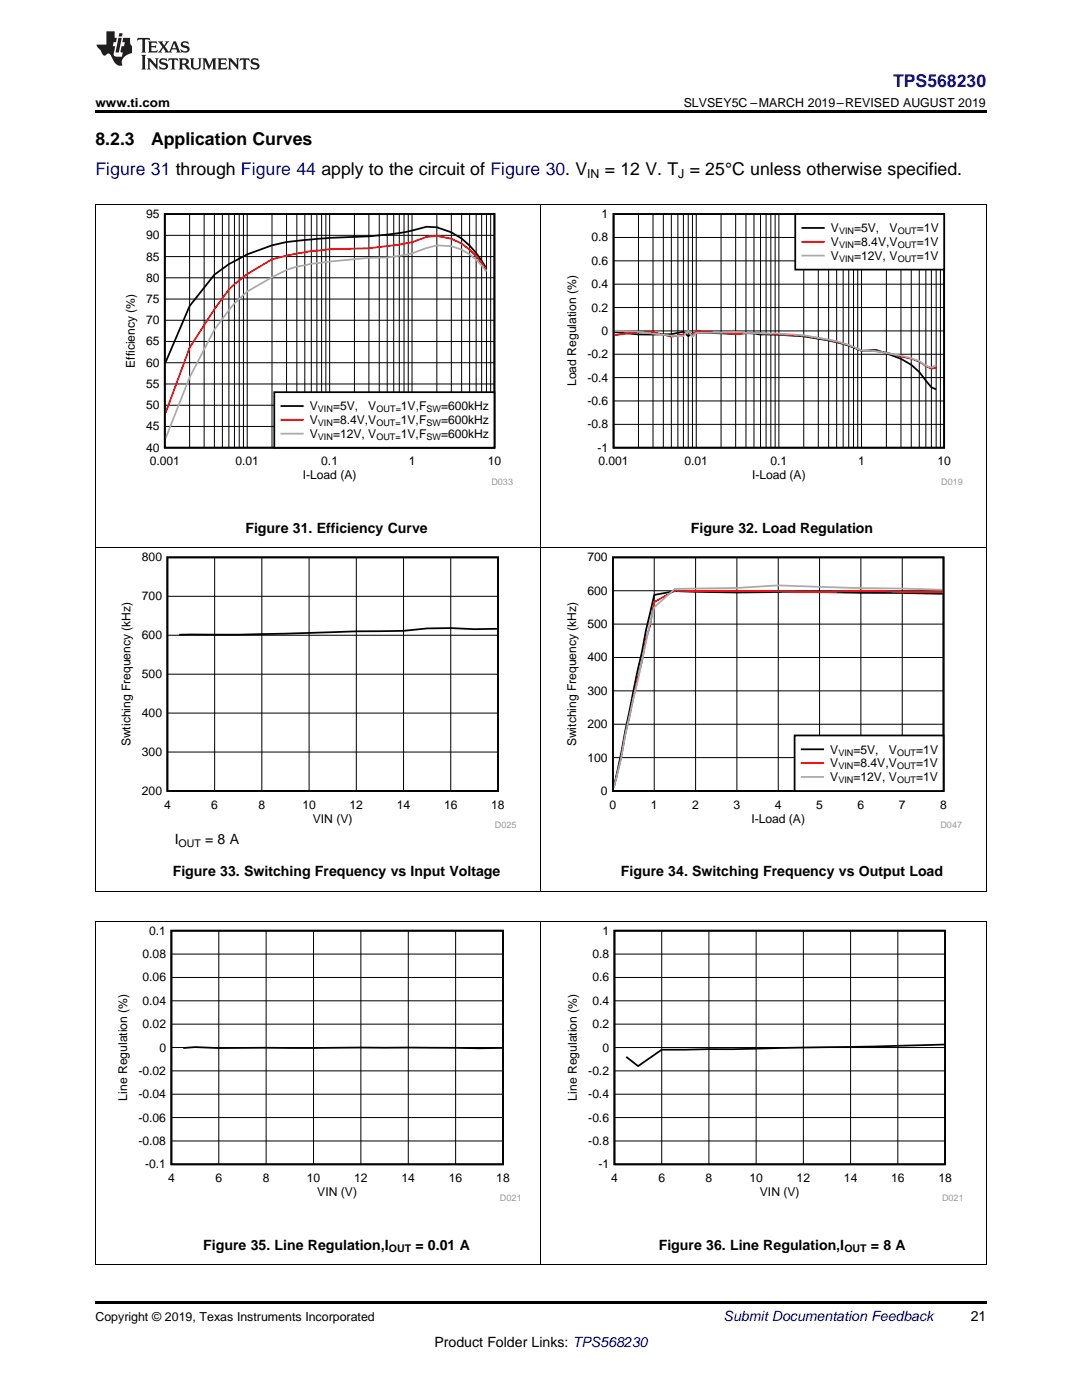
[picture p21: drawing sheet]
<svg xmlns="http://www.w3.org/2000/svg" width="216mm" height="279mm" viewBox="0 0 216 279" stroke-linecap="round" stroke-linejoin="round" font-family="sans-serif">
<defs><g id="words">
<g font-size="3.5" fill="#00f">
<text x="178.2" y="17.3">TPS568230</text>
<text x="19" y="34.9">Figure 31 through Figure 44 apply to the circuit of Figure 30. V</text>
</g>
<g font-size="3.5">
<text x="19" y="28.9">8.2.3</text>
<text x="30.1" y="28.9">Application Curves</text>
<text x="120.7" y="34.9">= 12 V. T = 25°C unless otherwise specified.</text>
</g>
<g font-size="2.8">
<text x="49" y="106.4">Figure 31. Efficiency Curve</text>
<text x="137.9" y="106.4">Figure 32. Load Regulation</text>
<text x="34.9" y="168.5">I</text>
<text x="40.9" y="168.5">= 8 A</text>
<text x="34.5" y="174.9">Figure 33. Switching Frequency vs Input Voltage</text>
<text x="123.9" y="174.9">Figure 34. Switching Frequency vs Output Load</text>
<text x="40.6" y="249.4">Figure 35. Line Regulation,I</text>
<text x="82.9" y="249.4">= 0.01 A</text>
<text x="131.4" y="249.4">Figure 36. Line Regulation,I</text>
<text x="173.8" y="249.4">= 8 A</text>
<text x="193.7" y="263.6">21</text>
<text x="86.7" y="268.9">Product Folder Links: TPS568230</text>
</g>
<text font-size="2.8" fill="#0000c8" x="144.4" y="263.6">Submit Documentation Feedback</text>
<g font-size="2.5">
<text x="19" y="21.4">www.ti.com</text>
<text x="136.4" y="21.4">SLVSEY5C –MARCH 2019–REVISED AUGUST 2019</text>
<text x="117.2" y="35.6">IN</text>
<text x="135.3" y="35.6">J</text>
<text x="19" y="263.6">Copyright © 2019, Texas Instruments Incorporated</text>
</g>
<g font-size="2.4">
<text x="29.1" y="47.8">90</text>
<text x="29.1" y="43.5">95</text>
<text x="120" y="43.5">1</text>
<text x="165.8" y="46.4">V</text>
<text x="170.4" y="46.4">=5V,</text>
<text x="177.5" y="46.4">V</text>
<text x="183" y="46.4">=1V</text>
<text x="29.1" y="52">85</text>
<text x="118" y="52.9">0.6</text>
<text x="118" y="48.2">0.8</text>
<text x="165.8" y="49.1">V</text>
<text x="165.8" y="51.9">V</text>
<text x="170.4" y="49.1">=8.4V,V</text>
<text x="170.4" y="51.9">=12V, V</text>
<text x="182.9" y="49.1">=1V</text>
<text x="182.9" y="51.9">=1V</text>
<text x="29.1" y="56.2">80</text>
<text x="118" y="57.5">0.4</text>
<text x="29.1" y="64.7">70</text>
<text x="29.1" y="60.5">75</text>
<text x="118" y="62.2">0.2</text>
<text x="29.1" y="69">65</text>
<text x="117.2" y="71.5">-0.2</text>
<text x="120" y="66.8">0</text>
<text x="26.9" y="73.4" transform="rotate(-90 26.9 73.4)">Efficiency (%)</text>
<text x="29.1" y="77.4">55</text>
<text x="29.1" y="73.2">60</text>
<text x="115" y="77" transform="rotate(-90 115 77)">Load Regulation (%)</text>
<text x="117.2" y="76.2">-0.4</text>
<text x="29.1" y="81.7">50</text>
<text x="61.8" y="81.9">V</text>
<text x="66.5" y="81.9">=5V,</text>
<text x="73.5" y="81.9">V</text>
<text x="80" y="81.9">1V,F</text>
<text x="88" y="81.9">=600kHz</text>
<text x="117.2" y="80.8">-0.6</text>
<text x="29.1" y="85.9">45</text>
<text x="61.8" y="84.7">V</text>
<text x="61.8" y="87.4">V</text>
<text x="66.5" y="84.7">=8.4V,V</text>
<text x="66.5" y="87.4">=12V, V</text>
<text x="80" y="84.7">1V,F</text>
<text x="80" y="87.4">1V,F</text>
<text x="88" y="84.7">=600kHz</text>
<text x="88" y="87.4">=600kHz</text>
<text x="117.2" y="85.5">-0.8</text>
<text x="29.1" y="90.1">40</text>
<text x="29.9" y="92.9">0.001</text>
<text x="47" y="92.9">0.01</text>
<text x="60.4" y="95.7">I-Load (A)</text>
<text x="64.1" y="92.9">0.1</text>
<text x="81.6" y="92.9">1</text>
<text x="97.3" y="92.9">10</text>
<text x="119.2" y="90.1">-1</text>
<text x="119.4" y="92.9">0.001</text>
<text x="136.6" y="92.9">0.01</text>
<text x="150.1" y="95.7">I-Load (A)</text>
<text x="153.8" y="92.9">0.1</text>
<text x="171.2" y="92.9">1</text>
<text x="187.1" y="92.9">10</text>
<text x="28.3" y="112">800</text>
<text x="117.2" y="112">700</text>
<text x="28.3" y="119.8">700</text>
<text x="117.2" y="118.7">600</text>
<text x="117.2" y="125.3">500</text>
<text x="28.3" y="127.6">600</text>
<text x="28.3" y="135.3">500</text>
<text x="117.2" y="132">400</text>
<text x="28.3" y="143.1">400</text>
<text x="117.2" y="138.7">300</text>
<text x="26.1" y="149" transform="rotate(-90 26.1 149)">Swtiching Frequency (kHz)</text>
<text x="115" y="149" transform="rotate(-90 115 149)">Switching Frequency (kHz)</text>
<text x="117.2" y="145.3">200</text>
<text x="28.3" y="150.9">300</text>
<text x="117.2" y="152">100</text>
<text x="165.7" y="150.4">V</text>
<text x="165.7" y="153.2">V</text>
<text x="165.7" y="155.9">V</text>
<text x="170.3" y="150.4">=5V,</text>
<text x="170.3" y="153.2">=8.4V,V</text>
<text x="170.3" y="155.9">=12V, V</text>
<text x="177.4" y="150.4">V</text>
<text x="182.8" y="153.2">=1V</text>
<text x="182.8" y="155.9">=1V</text>
<text x="182.8" y="150.4">=1V</text>
<text x="28.3" y="158.7">200</text>
<text x="32.7" y="161.4">4</text>
<text x="42.2" y="161.4">6</text>
<text x="51.6" y="161.4">8</text>
<text x="60.3" y="161.4">10</text>
<text x="69.8" y="161.4">12</text>
<text x="79.2" y="161.4">14</text>
<text x="88.6" y="161.4">16</text>
<text x="98" y="161.4">18</text>
<text x="119.9" y="158.7">0</text>
<text x="121.6" y="161.4">0</text>
<text x="129.9" y="161.4">1</text>
<text x="138.1" y="161.4">2</text>
<text x="146.4" y="161.4">3</text>
<text x="154.6" y="161.4">4</text>
<text x="162.9" y="161.4">5</text>
<text x="171.1" y="161.4">6</text>
<text x="179.4" y="161.4">7</text>
<text x="187.6" y="161.4">8</text>
<text x="62.4" y="164.2">VIN (V)</text>
<text x="149.9" y="164.2">I-Load (A)</text>
<text x="28.4" y="191.2">0.08</text>
<text x="29.8" y="186.5">0.1</text>
<text x="118.2" y="191.2">0.8</text>
<text x="120.2" y="186.5">1</text>
<text x="28.4" y="195.9">0.06</text>
<text x="118.2" y="195.9">0.6</text>
<text x="28.4" y="200.5">0.04</text>
<text x="118.2" y="200.5">0.4</text>
<text x="28.4" y="205.2">0.02</text>
<text x="31.8" y="209.9">0</text>
<text x="118.2" y="205.2">0.2</text>
<text x="120.2" y="209.9">0</text>
<text x="27.6" y="214.5">-0.02</text>
<text x="117.4" y="214.5">-0.2</text>
<text x="25.3" y="219.6" transform="rotate(-90 25.3 219.6)">Line Regulation (%)</text>
<text x="27.6" y="219.2">-0.04</text>
<text x="115.1" y="219.6" transform="rotate(-90 115.1 219.6)">Line Regulation (%)</text>
<text x="117.4" y="219.2">-0.4</text>
<text x="27.6" y="223.8">-0.06</text>
<text x="117.4" y="223.8">-0.6</text>
<text x="27.6" y="228.5">-0.08</text>
<text x="29" y="233.2">-0.1</text>
<text x="117.4" y="228.5">-0.8</text>
<text x="119.4" y="233.2">-1</text>
<text x="33.5" y="235.9">4</text>
<text x="43" y="235.9">6</text>
<text x="52.4" y="235.9">8</text>
<text x="61.2" y="235.9">10</text>
<text x="63.3" y="238.7">VIN (V)</text>
<text x="70.7" y="235.9">12</text>
<text x="80.1" y="235.9">14</text>
<text x="89.6" y="235.9">16</text>
<text x="99" y="235.9">18</text>
<text x="121.9" y="235.9">4</text>
<text x="131.4" y="235.9">6</text>
<text x="140.8" y="235.9">8</text>
<text x="149.5" y="235.9">10</text>
<text x="151.6" y="238.7">VIN (V)</text>
<text x="159" y="235.9">12</text>
<text x="168.4" y="235.9">14</text>
<text x="177.8" y="235.9">16</text>
<text x="187.2" y="235.9">18</text>
</g>
<g font-size="2.1">
<text x="35.6" y="169.1">OUT</text>
<text x="77.6" y="249.9">OUT</text>
<text x="168.5" y="249.9">OUT</text>
</g>
<g font-size="1.8">
<text x="167.4" y="46.8">VIN</text>
<text x="179.1" y="46.8">OUT</text>
<text x="167.4" y="49.5">VIN</text>
<text x="167.4" y="52.3">VIN</text>
<text x="179.1" y="49.5">OUT</text>
<text x="179.1" y="52.3">OUT</text>
<text x="63.4" y="82.3">VIN</text>
<text x="75.1" y="82.3">OUT=</text>
<text x="85.1" y="82.3">SW</text>
<text x="63.4" y="85.1">VIN</text>
<text x="63.4" y="87.8">VIN</text>
<text x="75.1" y="85.1">OUT=</text>
<text x="75.1" y="87.8">OUT=</text>
<text x="85.1" y="85.1">SW</text>
<text x="85.1" y="87.8">SW</text>
<text x="167.3" y="150.8">VIN</text>
<text x="167.3" y="153.6">VIN</text>
<text x="179" y="153.6">OUT</text>
<text x="179" y="150.8">OUT</text>
<text x="167.3" y="156.3">VIN</text>
<text x="179" y="156.3">OUT</text>
</g>
<g font-size="1.8" fill="#999">
<text x="98.1" y="96.7">D033</text>
<text x="187.8" y="96.7">D019</text>
<text x="98.8" y="165.2">D025</text>
<text x="187.7" y="165.2">D047</text>
<text x="99.8" y="239.7">D021</text>
<text x="188" y="239.7">D021</text>
</g>
</g></defs>
<path d="M19 259.7h177.8v.5h-177.8z" fill="#000"/>
<path d="M19.1 183.9v68.5M107.9 183.9v68.5M196.8 183.9v68.5M19 252.4h177.8" fill="none" stroke="#000" stroke-width=".2"/>
<path d="M23 184.8h80.8v55h-80.8z" fill-rule="evenodd" fill="#fff"/>
<path d="M34.2 185.7h66.2v46.7h-66.2zM100.2 209.1l-56.5 .1-4.8-.2-2.3 .2" fill="none" stroke="#000" stroke-width=".35"/>
<g fill="none" stroke="#000" stroke-width=".2">
<path d="M34.2 199.7h66.2M34.2 195.1h66.2M34.2 190.4h66.2M43.7 185.7v46.7M53.1 185.7v46.7M62.6 185.7v46.7M72 185.7v46.7M81.5 185.7v46.7M90.9 185.7v46.7M34.2 218.4h66.2M34.2 213.7h66.2M34.2 209.1h66.2"/>
<path d="M34.2 204.4h66.2M34.2 227.7h66.2M34.2 223h66.2"/>
</g>
<path d="M112.8 184.8h79.2v55h-79.2z" fill-rule="evenodd" fill="#fff"/>
<path d="M122.6 185.7h66v46.7h-66zM188.4 208.5l-42.2 .9-14.2 .1-4.7 3.3-2.3-1.9" fill="none" stroke="#000" stroke-width=".35"/>
<g fill="none" stroke="#000" stroke-width=".2">
<path d="M19.1 109.4v68.5M107.9 109.4v68.5M196.8 109.4v68.5M19 177.9h177.8M19 183.9h177.8M122.6 199.7h66M122.6 195.1h66M122.6 190.4h66M132 185.7v46.7M141.5 185.7v46.7M150.9 185.7v46.7M160.3 185.7v46.7"/>
<path d="M169.7 185.7v46.7M179.1 185.7v46.7M122.6 218.4h66M122.6 213.7h66M122.6 209.1h66M122.6 204.4h66M122.6 227.7h66M122.6 223h66"/>
</g>
<path d="M23.7 110.3h79.4v55h-79.4z" fill-rule="evenodd" fill="#fff"/>
<path d="M33.4 111.2h66v46.7h-66zM99.2 125.5l-4.5 .1-4.8-.3-4.7 .1-4.7 .5-9.4 .1a809.9 809.9 0 0 1-35.3 .7" fill="none" stroke="#000" stroke-width=".35"/>
<path d="M33.4 119h66M42.8 111.2v46.7M52.2 111.2v46.7M61.7 111.2v46.7M71.1 111.2v46.7M80.5 111.2v46.7M89.9 111.2v46.7M33.4 134.6h66M33.4 126.8h66M33.4 150.1h66M33.4 142.3h66" fill="none" stroke="#000" stroke-width=".2"/>
<path d="M112.6 110.3h79.4v55h-79.4z" fill-rule="evenodd" fill="#fff"/>
<path d="M122.3 111.2h66v46.7h-66zM188.1 118.5l-24.6-.3h-16.5l-12.3-.2-4.2 .7a987.5 987.5 0 0 0-7.4 35.5l-.6 2.9" fill="none" stroke="#000" stroke-width=".35"/>
<g fill="none" stroke="#000" stroke-width=".2">
<path d="M122.3 117.9h66M130.5 111.2v46.7M138.8 111.2v46.7M147 111.2v46.7M155.3 111.2v46.7M163.5 111.2v46.7M171.8 111.2v46.7M180 111.2v46.7M122.3 137.9h66M122.3 131.2h66M122.3 124.6h66M122.3 151.2h66"/>
<path d="M122.3 144.5h66"/>
</g>
<path d="M188.1 118.2l-16.3-.3-8.3 .3-28.8-.3-4.2 2.3-.8 4.6-.8 2.8-.8 4.4-3.3 14.5-.9 4.7-1.4 6" fill="none" stroke="#f00" stroke-width=".35"/>
<path d="M188.1 117.7l-16.3-.3-16.5-.6-8.3 .5-12.3 .2-4.2 3.7-.8 3-2.4 11.7-2.5 10.7-.9 4.7-1.4 5.9" fill="none" stroke="#aaa" stroke-width=".35"/>
<path d="M158.6 146.8h29.7v11.1h-29.7z" fill-rule="evenodd" fill="#fff"/>
<path d="M158.6 146.8h29.7v11.1h-29.7zM160 149.5h4.2" fill="none" stroke="#000" stroke-width=".35"/>
<path d="M160 152.3h4.2" fill="none" stroke="#f00" stroke-width=".35"/>
<path d="M160 155.1h4.2" fill="none" stroke="#aaa" stroke-width=".35"/>
<path d="M19.1 40.9v68.5M107.9 40.9v68.5M196.8 40.9v68.5M19 109.3h177.8" fill="none" stroke="#000" stroke-width=".2"/>
<path d="M24.6 41.8h77.7v55h-77.7z" fill-rule="evenodd" fill="#fff"/>
<path d="M32.9 42.7h65.8v46.7h-65.8zM97.1 53.6a15.4 15.4 0 0 0-9.9-8.2l-2.1-.2-5.4 1.3a96.8 96.8 0 0 1-13.9 1l-3.7 .3a32.3 32.3 0 0 0-19.3 7l-5 6.3-4.7 11.2" fill="none" stroke="#000" stroke-width=".35"/>
<g fill="none" stroke="#000" stroke-width=".2">
<path d="M32.9 59.7h65.8M32.9 55.4h65.8M32.9 51.2h65.8M32.9 47h65.8M37.8 42.7v46.7M40.7 42.7v46.7M42.8 42.7v46.7M44.4 42.7v46.7M45.7 42.7v46.7M46.8 42.7v46.7M47.7 42.7v46.7M48.6 42.7v46.7"/>
<path d="M49.3 42.7v46.7M54.3 42.7v46.7M57.2 42.7v46.7M59.2 42.7v46.7M60.8 42.7v46.7M62.1 42.7v46.7M63.2 42.7v46.7M64.2 42.7v46.7M65 42.7v46.7M65.8 42.7v46.7M70.7 42.7v46.7M73.6 42.7v46.7"/>
<path d="M75.7 42.7v46.7M77.3 42.7v46.7M78.6 42.7v46.7M79.7 42.7v46.7M80.6 42.7v46.7M81.5 42.7v46.7M82.2 42.7v46.7M87.2 42.7v46.7M90.1 42.7v46.7M92.1 42.7v46.7M93.7 42.7v46.7M95 42.7v46.7"/>
<path d="M96.1 42.7v46.7M97.1 42.7v46.7M97.9 42.7v46.7M32.9 76.6h65.8M32.9 72.4h65.8M32.9 68.2h65.8M32.9 63.9h65.8M32.9 85.1h65.8M32.9 80.9h65.8"/>
</g>
<path d="M97.1 53.9a16.7 16.7 0 0 0-5-5.3 9.4 9.4 0 0 0-9.9-.3l-2.5 .5a106 106 0 0 1-13.9 1 50.9 50.9 0 0 0-11.5 2l-5 2.9-2.5 2-1.1 1.1-2.9 3.9-5 7.7-4.7 13" fill="none" stroke="#f00" stroke-width=".35"/>
<path d="M97.1 54.2a12.4 12.4 0 0 0-7-5.1l-2.9-.1-2.1 .5a25.7 25.7 0 0 1-11.5 2l-11.5 1.1-2.9 .6-2 .7-2.9 1.4-5 2.9-2.5 2.3-4 5.3-5 9.5-4.7 12.2" fill="none" stroke="#aaa" stroke-width=".35"/>
<path d="M54.7 78.3h44v11h-44z" fill-rule="evenodd" fill="#fff"/>
<path d="M54.7 78.3h44v11.1h-44zM56.2 81h4.2" fill="none" stroke="#000" stroke-width=".35"/>
<path d="M56.2 83.8h4.2" fill="none" stroke="#f00" stroke-width=".35"/>
<path d="M56.2 86.5h4.2" fill="none" stroke="#aaa" stroke-width=".35"/>
<path d="M112.6 41.8h79.5v55h-79.5z" fill-rule="evenodd" fill="#fff"/>
<path d="M122.4 42.7h66v46.7h-66zM122.6 66.3l4.8 .4 2.9 .1 3.7-.1 2.4-.5 .9 .9 .9-.6 .7-.1 7.9 .3 2-.2 3 .3h2a52.6 52.6 0 0 1 14.4 1.8l3.7 1.4 2.9-.1 2.1 .6a12.5 12.5 0 0 1 7.8 5.5l1.1 1.3 1 .4" fill="none" stroke="#000" stroke-width=".35"/>
<g fill="none" stroke="#000" stroke-width=".2">
<path d="M122.4 56.7h66M122.4 52.1h66M122.4 47.4h66M127.4 42.7v46.7M130.3 42.7v46.7M132.4 42.7v46.7M134 42.7v46.7M135.3 42.7v46.7M136.4 42.7v46.7M137.3 42.7v46.7M138.2 42.7v46.7M138.9 42.7v46.7"/>
<path d="M143.9 42.7v46.7M146.8 42.7v46.7M148.8 42.7v46.7M150.4 42.7v46.7M151.8 42.7v46.7M152.9 42.7v46.7M153.8 42.7v46.7M154.7 42.7v46.7M155.4 42.7v46.7M160.4 42.7v46.7M163.3 42.7v46.7M165.3 42.7v46.7"/>
<path d="M166.9 42.7v46.7M168.2 42.7v46.7M169.4 42.7v46.7M170.3 42.7v46.7M171.1 42.7v46.7M171.9 42.7v46.7M176.9 42.7v46.7M179.8 42.7v46.7M181.8 42.7v46.7M183.4 42.7v46.7M184.7 42.7v46.7M185.8 42.7v46.7"/>
<path d="M186.8 42.7v46.7M187.6 42.7v46.7M122.4 75.4h66M122.4 70.7h66M122.4 66h66M122.4 61.4h66M122.4 84.7h66M122.4 80h66"/>
</g>
<path d="M122.6 66.9l4.8-.7 2.9 .1 3.7 .9 2.4-.4 .9-.8 .9 .8 .7-.7 7.9 .5a29.6 29.6 0 0 1 7 0h.9a46.5 46.5 0 0 1 15.6 2.7l1.6 .7 2.9 .1a62.8 62.8 0 0 1 8.6 2.1l1.3 .9 1.1 .5 1-.3" fill="none" stroke="#f00" stroke-width=".35"/>
<path d="M122.6 66l4.8 .2 6.6 .8 2.4 .1 .9-1.1 .9 1.3 .7-.9 7.9-.2 7 .4a49.1 49.1 0 0 1 14.4 1.9l1.2 .3 2.5 1.2a41 41 0 0 1 11.5 2.1l1.3 .9 1.1 .4 1-.6" fill="none" stroke="#aaa" stroke-width=".35"/>
<path d="M158.7 42.7h29.7v11.1h-29.7z" fill-rule="evenodd" fill="#fff"/>
<path d="M158.7 42.7h29.7v11.1h-29.7zM160.1 45.5h4.3" fill="none" stroke="#000" stroke-width=".35"/>
<path d="M160.1 48.3h4.3" fill="none" stroke="#f00" stroke-width=".35"/>
<path d="M160.1 51h4.3" fill="none" stroke="#aaa" stroke-width=".35"/>
<path d="M19 40.8h177.8" fill="none" stroke="#000" stroke-width=".2"/>
<path d="M19 22h177.8v.5h-177.8z" fill="#000"/>
<g fill="#231f20">
<path d="M27.5 7.6l-.1 .5 .4-.2h.6v.1v2.1l-.2 .4h1l-.3-.4v-2.1l.1-.1h.5l.5 .2-.2-.5zM29.5 8.3l.2 .3v1.5l-.2 .4h1.8l.2-.6a1.04 1.04 0 0 1-1.3 .2v-.7h.6l.3 .2v-.6l-.3 .2h-.6v-.6l.8-.1 .4 .3-.2-.5zM31.5 8.3l.9 1.1-.9 1.1h.8l-.2-.2 .5-.7 .4 .7-.2 .2h1.5l-.1-.2 .1-.4h.9l.1 .4-.2 .2h1l-.3-.3-.7-1.9h-.5l-.9 2-.8-1 .9-1h-.8l.1 .3-.3 .5-.4-.6 .2-.2zM34.7 8.6l.4 1h-.7zM36.3 8.4a.63 .63 0 0 0-.2 .7 .63 .63 0 0 0 .6 .4l.6 .2 .1 .2a.75 .75 0 0 1-.7 .4 .75 .75 0 0 1-.6-.5l.1 .7 .1-.1a1.11 1.11 0 0 0 1.5-.6 1.13 1.13 0 0 0-1.2-.8l-.1-.4a1.04 1.04 0 0 1 1.2 .2l-.2-.5-.1 .1-.5-.2zM28.2 10.9l.2 .4v2.2l-.2 .4h1l-.3-.4v-2.2l.3-.4zM29.3 11.6l.3 .4v1.5l-.3 .4h.8l-.2-.4v-1.3l1.5 1.7v-1.9l.2-.4h-.7l.2 .4v.9l-1.1-1.3zM32 11.8a.62 .62 0 0 0-.2 .7 .62 .62 0 0 0 .6 .4l.6 .1 .1 .3a.76 .76 0 0 1-.7 .3 .76 .76 0 0 1-.6-.4l.1 .7 .1-.1a1.11 1.11 0 0 0 1.5-.6 1.13 1.13 0 0 0-1.2-.8l-.1-.4a1.04 1.04 0 0 1 1.2 .2l-.2-.6-.1 .1-.5-.1zM33.7 11.6l-.2 .6a.61 .61 0 0 1 .8-.3v1.6l-.2 .4h.9l-.2-.4v-1.6a.63 .63 0 0 1 .8 .3l-.2-.6zM35.6 11.6l.3 .4v1.5l-.3 .4h1l-.2-.2v-.8l.5 .2a.76 .76 0 0 0 1.2 .7l-1-1a.58 .58 0 0 0 .6-.5 .58 .58 0 0 0-.5-.6zM36.4 11.9h.1a.45 .45 0 0 1 .5 .1 .45 .45 0 0 1 .1 .5l-.7 .2zM37.9 11.6l.2 .2a2.17 2.17 0 0 0 .3 1.9 .99 .99 0 0 0 1.6-.6v-1.1l.2-.4h-.7l.2 .2a1.92 1.92 0 0 1-.2 1.8 .6 .6 0 0 1-.9-.5v-1.1l.2-.4zM40.4 11.6l.2 .4v1.5l-.2 .4h.7l-.2-.4v-1.4l.8 1.8 .8-1.8v1.4l-.2 .4h.9l-.2-.4v-1.5l.2-.4h-.8l-.6 1.5-.6-1.5zM43.4 11.6l.2 .4v1.5l-.2 .4h1.8l.2-.6a1.04 1.04 0 0 1-1.3 .1v-.6h.5l.4 .2v-.6l-.4 .2h-.5v-.7h.8l.3 .3-.1-.6zM45.5 11.6l.2 .4v1.5l-.2 .4h.7l-.2-.4v-1.3l1.5 1.7v-1.9l.2-.4h-.7l.2 .4v.9l-1.1-1.3zM47.9 11.6l-.1 .6a.61 .61 0 0 1 .8-.3v1.6l-.3 .4h1l-.3-.4 .1-1.6a.63 .63 0 0 1 .7 .3l-.1-.6zM50.2 11.8a.62 .62 0 0 0-.2 .7 .62 .62 0 0 0 .6 .4l.6 .1 .2 .3a.76 .76 0 0 1-.8 .3 .76 .76 0 0 1-.6-.4l.1 .7 .2-.1a1.11 1.11 0 0 0 1.5-.6 1.13 1.13 0 0 0-1.3-.8l-.1-.4a1.04 1.04 0 0 1 1.2 .2l-.1-.6-.2 .1-.5-.1z"/>
<path d="M21.2 6.3v2.6h-1.9l.1 .4 .7 .9a.91 .91 0 0 0 1 .8 .56 .56 0 0 1 .5-.3 .56 .56 0 0 1 .5 .3l.4 .8a1.53 1.53 0 0 0 1.9 1.2 1.54 1.54 0 0 1 1-2.1l.9-.3v-1.4a1.52 1.52 0 0 1-.3-1.6h-1.4l-.2 .8h.5l-.2 .8h-.4l-.2 1v.2l.4 .1-.2 .8a1.93 1.93 0 0 1-1.6-.3l.3-1.8h-.5l.2-.8h.4l.2-.8h-.4v-1.3zM23.6 7.6l-.6 2.9h.7l.6-2.9zM23.8 6.6l-.1 .7h.6l.2-.7z"/>
</g>
<use href="#words"/>
</svg>
